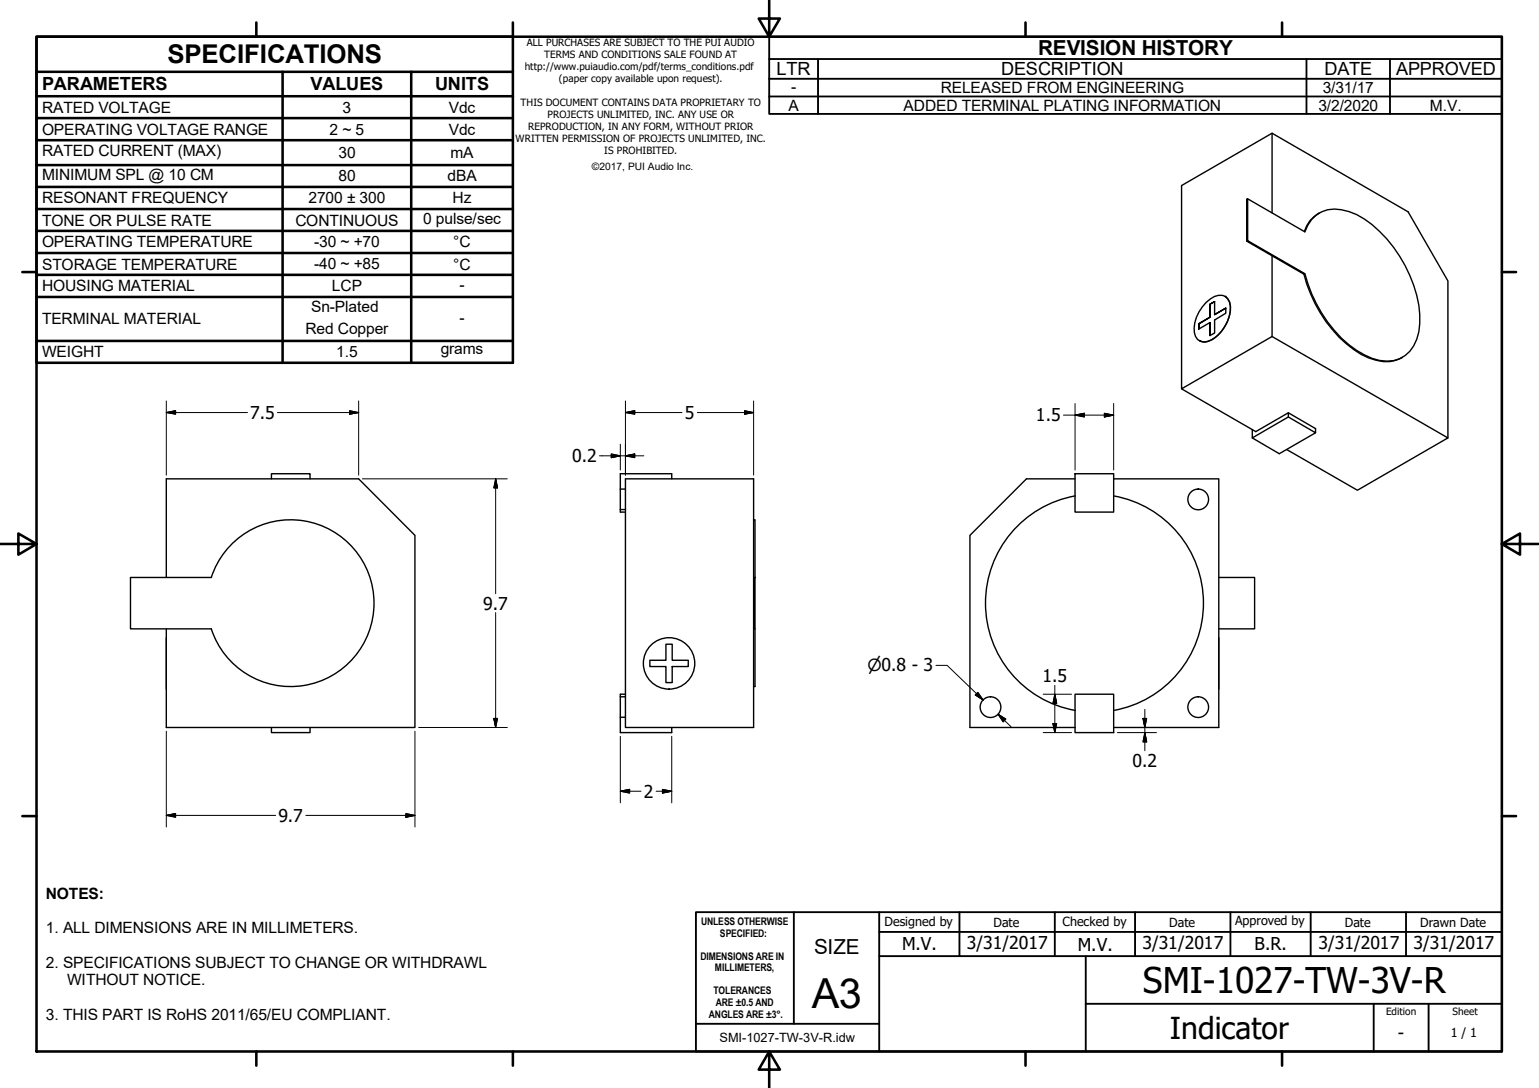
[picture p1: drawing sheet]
<svg xmlns="http://www.w3.org/2000/svg" width="420mm" height="297mm" viewBox="0 0 420 297" stroke-linecap="round" stroke-linejoin="round" font-family="sans-serif">
<defs><g id="words">
<text font-size="11.3" x="221.6" y="275.1">A3</text>
<text font-size="9.7" x="312" y="271">SMI-1027-TW-3V-R</text>
<text font-size="8.3" x="319.4" y="283.6">Indicator</text>
<text font-size="7" x="45.7" y="17.3">SPECIFICATIONS</text>
<g font-size="5.7">
<text x="283.4" y="15">REVISION HISTORY</text>
<text x="222.2" y="260.3">SIZE</text>
</g>
<g font-size="5">
<text x="212" y="20.6">LTR</text>
<text x="273.3" y="20.6">DESCRIPTION</text>
<text x="361.6" y="20.6">DATE</text>
<text x="381.1" y="20.6">APPROVED</text>
<text x="11.5" y="24.7">PARAMETERS</text>
<text x="84.8" y="24.7">VALUES</text>
<text x="118.8" y="24.7">UNITS</text>
</g>
<g font-size="4.8">
<text x="68.3" y="114.3">7.5</text>
<text x="186.9" y="114.3">5</text>
<text x="282.8" y="115">1.5</text>
<text x="156.2" y="126.2">0.2</text>
<text x="132" y="166.4">9.7</text>
<text x="284.6" y="186.3">1.5</text>
<text x="309.2" y="209.3">0.2</text>
<text x="175.8" y="217.8">2</text>
<text x="76" y="224.3">9.7</text>
<text x="246.3" y="259.4">M.V.</text>
<text x="264" y="259.2">3/31/2017</text>
<text x="294.3" y="259.5">M.V.</text>
<text x="311.9" y="259.1">3/31/2017</text>
<text x="342.5" y="259.4">B.R.</text>
<text x="359.9" y="259.2">3/31/2017</text>
<text x="385.9" y="259.2">3/31/2017</text>
<text x="381.6" y="283.6">-</text>
</g>
<text font-size="4.6" x="236.8" y="183.3">⌀0.8 - 3</text>
<g font-size="4.3">
<text x="216" y="25">-</text>
<text x="256.9" y="25.4">RELEASED FROM ENGINEERING</text>
<text x="361.1" y="25.4">3/31/17</text>
<text x="11.5" y="30.8">RATED VOLTAGE</text>
<text x="93.5" y="30.7">3</text>
<text x="122.5" y="30.7">Vdc</text>
<text x="215.3" y="30.2">A</text>
<text x="246.7" y="30.2">ADDED TERMINAL PLATING INFORMATION</text>
<text x="359.9" y="30.2">3/2/2020</text>
<text x="390.4" y="30.2">M.V.</text>
<text x="11.5" y="36.8">OPERATING VOLTAGE RANGE</text>
<text x="90" y="36.8">2 ~ 5</text>
<text x="122.5" y="36.8">Vdc</text>
<text x="11.5" y="42.7">RATED CURRENT (MAX)</text>
<text x="92.4" y="43.2">30</text>
<text x="123" y="43.2">mA</text>
<text x="11.5" y="49.1">MINIMUM SPL @ 10 CM</text>
<text x="92.4" y="49.5">80</text>
<text x="122.2" y="49.5">dBA</text>
<text x="11.5" y="55.5">RESONANT FREQUENCY</text>
<text x="84.3" y="55.5">2700 ± 300</text>
<text x="123.6" y="55.5">Hz</text>
<text x="11.5" y="61.6">TONE OR PULSE RATE</text>
<text x="80.6" y="61.6">CONTINUOUS</text>
<text x="115.5" y="61.1">0 pulse/sec</text>
<text x="11.5" y="67.5">OPERATING TEMPERATURE</text>
<text x="85.7" y="67.5">-30 ~ +70</text>
<text x="123.8" y="67.5">°C</text>
<text x="11.5" y="73.6">STORAGE TEMPERATURE</text>
<text x="85.7" y="73.5">-40 ~ +85</text>
<text x="123.8" y="73.6">°C</text>
<text x="11.5" y="79.6">HOUSING MATERIAL</text>
<text x="90.6" y="79.6">LCP</text>
<text x="125.4" y="79.1">-</text>
<text x="11.5" y="88.6">TERMINAL MATERIAL</text>
<text x="85" y="85.1">Sn-Plated</text>
<text x="125.4" y="88.1">-</text>
<text x="83.4" y="91.2">Red Copper</text>
<text x="11.5" y="97.5">WEIGHT</text>
<text x="91.8" y="97.5">1.5</text>
<text x="120.3" y="96.7">grams</text>
<text x="12.5" y="245.3">NOTES:</text>
<text x="12.5" y="254.8">1. ALL DIMENSIONS ARE IN MILLIMETERS.</text>
<text x="12.5" y="264.2">2. SPECIFICATIONS SUBJECT TO CHANGE OR WITHDRAWL</text>
<text x="18.4" y="269">WITHOUT NOTICE.</text>
<text x="12.5" y="278.4">3. THIS PART IS RoHS 2011/65/EU COMPLIANT.</text>
</g>
<text font-size="3.5" x="196.4" y="284.5">SMI-1027-TW-3V-R.idw</text>
<g font-size="3.4">
<text x="241.5" y="252.7">Designed by</text>
<text x="271.2" y="253">Date</text>
<text x="290.1" y="252.7">Checked by</text>
<text x="319.2" y="253">Date</text>
<text x="337.2" y="252.7">Approved by</text>
<text x="367.2" y="253">Date</text>
<text x="387.7" y="253">Drawn Date</text>
<text x="396" y="283.1">1 / 1</text>
</g>
<g font-size="2.9">
<text x="191.4" y="252.7">UNLESS OTHERWISE</text>
<text x="196.5" y="255.8">SPECIFIED:</text>
<text x="191.2" y="262.1">DIMENSIONS ARE IN</text>
<text x="195.2" y="265.2">MILLIMETERS,</text>
<text x="194.8" y="271.5">TOLERANCES</text>
<text x="195.4" y="274.6">ARE ±0.5 AND</text>
<text x="193.5" y="277.8">ANGLES ARE ±3°.</text>
</g>
<text font-size="2.8" x="161.6" y="46.3">©2017, PUI Audio Inc.</text>
<g font-size="2.7">
<text x="143.8" y="12.5">ALL PURCHASES ARE SUBJECT TO THE PUI AUDIO</text>
<text x="148.6" y="15.8">TERMS AND CONDITIONS SALE FOUND AT</text>
<text x="143.3" y="19">http://www.puiaudio.com/pdf/terms_conditions.pdf</text>
<text x="152.6" y="22.3">(paper copy available upon request).</text>
<text x="142.1" y="28.9">THIS DOCUMENT CONTAINS DATA PROPRIETARY TO</text>
<text x="144.2" y="35.5">REPRODUCTION, IN ANY FORM, WITHOUT PRIOR</text>
<text x="149.5" y="32.2">PROJECTS UNLIMITED, INC. ANY USE OR</text>
<text x="140.8" y="38.8">WRITTEN PERMISSION OF PROJECTS UNLIMITED, INC.</text>
<text x="165" y="42.1">IS PROHIBITED.</text>
<text x="378.4" y="277.1">Edition</text>
<text x="396.6" y="277.1">Sheet</text>
</g>
</g></defs>
<!-- layer: Visible (ISO) -->
<g fill="none" stroke="#000" stroke-width=".38">
<path d="M347.3 36.4v21.7M340.6 54.3l15.6 9a8.4 8.4 0 0 1 10-6 22 22 0 0 1 12.4 7.9 36.6 36.6 0 0 1 9 20.7 14 14 0 0 1-2.7 10 8.9 8.9 0 0 1-10.3 1.9 30.3 30.3 0 0 1-15.3-14.9l-1.2-2.7-1.9-5.5M360.2 58.2a8.6 8.6 0 0 0-4.1 5M340.4 65.8l.2-.1 15.6 9-.2 .2zM340.6 65.7v-11.4l-.2 .1v11.4M347.3 69.8v22.1M356 74.9a35.8 35.8 0 0 0 15.6 21.9 13.3 13.3 0 0 0 9.5 1.5l1.8-.8M327.3 88.4l3-1.8-3 1.8M329.2 82.6a4.8 4.8 0 0 1 5.4-1.7 4.2 4.2 0 0 1 1.3 4.2 10.7 10.7 0 0 1-6.1 8.1 2.73 2.73 0 0 1-3.7-2.4 10.3 10.3 0 0 1 3.1-8.2zM330.3 88.1l-3 1.7v-1.4v1.4M330.3 83v3.6v-3.6l1.3-.7zM331.6 82.3v3.6l3-1.8-3 1.8"/>
<path d="M334.5 80.9a3.7 3.7 0 0 1 1.4 3.9 10.1 10.1 0 0 1-6.6 8.5h-.9l-.9-.3M334.6 84.1v1.4l-3 1.9v3.5l-1.3 .7v-3.5v3.5M347.3 91.9l-24.7 14.3v-55.5l24.7-14.3 37.1 21.4 10.9 18.9v42.9M347.3 91.9l48 27.7-24.7 14.2-19.3-11.1M322.6 106.2l20.2 11.6 8.9-5.1M351.7 112.7l7.5 4.3v1.2l-7.5-4.4zM351.7 113.8l-9.8 5.8v-2.3M359.2 118.2l-10 5.7-7.3-4.3M74.1 130.7v-1.4h10.5v1.4M169.4 139.1h1.4M169.4 133.5h1.4M183.4 130.7v-1.4h-14v10.5h1.4"/>
<path d="M293.5 130.7h-13.3l-15.4 15.5v52.4h28.7M293.5 129.3h10.5v10.5h-10.5zM293.6 135.4a29.7 29.7 0 0 0-24.6 29.3 29.7 29.7 0 0 0 24.5 29.3M304 130.7h28.7v67.9h-28.7M304.1 135.4a29.7 29.7 0 0 1 24.4 29.3 29.7 29.7 0 0 1-24.5 29.3M45.4 157.7v-27h52.5l15.4 15.5v52.4h-67.9v-26.9M57.7 157.7a22.8 22.8 0 0 1 35-11.4 22.8 22.8 0 0 1 0 36.8 22.8 22.8 0 0 1-35-11.4M57.7 157.7h-22.1v14h22.1M205.7 157.7v-27h-34.9v67.9h34.9v-26.9M205.7 157.7h.4v14h-.4zM205.7 141.9h.4v15.8M332.7 157.7h9.8v14h-9.8"/>
<path d="M45.4 174.1v14M206.1 171.7v15.7h-.4M332.7 174.1v14M74.1 198.6v1.4h10.5v-1.4M169.4 195.8h1.4M169.4 190.2h1.4M170.8 189.5h-1.4v10.5h14v-1.4M177.4 180.3h4.4v-4.4h1.7v4.4h4.4v1.7h-4.4v4.4h-1.7v-4.4h-4.4zM293.5 189.5h10.5v10.5h-10.5z"/>
<circle cx="327.1" cy="136.4" r="2.83"/>
<circle cx="182.7" cy="181.1" r="7"/>
<circle cx="270.4" cy="193.1" r="2.83"/>
<circle cx="327.1" cy="193.1" r="2.83"/>
</g>
<g fill="#000">
<circle cx="327.5" cy="93" r=".19"/>
<circle cx="334.5" cy="80.9" r=".19"/>
</g>
<!-- layer: Border (ISO) -->
<g fill="none" stroke="#000" stroke-width=".7">
<path d="M10 10h400v277.1h-400zM70 6.1v3.9M140 6.1v3.9M210 0v10l-2.9-4.9h5.8l-2.9 4.9M280 6.1v3.9M350 6.1v3.9M6.1 74.3h3.9M410 74.3h3.9M0 148.5h10l-5-2.8v5.7l5-2.9M410 148.5l5 2.9v-5.7l-5 2.8h10M6.1 222.8h3.9M410 222.8h3.9"/>
<path d="M70 287.1v3.8M140 287.1v3.8M210 287.1l2.9 4.9h-5.8l2.9-4.9v9.9M280 287.1v3.8M350 287.1v3.8"/>
</g>
<!-- layer: Title (ISO) -->
<g fill="none" stroke="#000" stroke-width=".51">
<path d="M216.7 249v30.5M240 249h-50v38.1h50M240 249h170v38.1h-170zM240 254.4h170M261.9 249v12M288 249v12M309.9 249v12M335.9 249v12M357.8 249v12M383.9 249v12M190 279.5h50M240 261h170"/>
<path d="M296.4 274.1h113.6M296.4 261v26.1M375 274.1v13M390 274.1v13"/>
</g>
<!-- layer: Symbol (ISO) -->
<path d="M210 16.1v-6.1h200v6.1M223.3 16.1v15M356.7 16.1v15M379.5 16.1v15M410 16.1h-200v5.4M410 16.1v15h-200v-9.6M210 21.5h200M210 26.3h200" fill="none" stroke="#000" stroke-width=".51"/>
<g fill="none" stroke="#000" stroke-width=".7">
<path d="M10 19.6v-9.6h130v9.6M77.2 19.6v79.4M112.3 19.6v79.4M140 19.6h-130v6.7M140 19.6v79.4h-130v-72.7M10 26.3h130M10 32.2h130M10 38.3h130M10 45.1h130M10 51h130M10 57.1h130M10 63h130"/>
<path d="M10 69.1h130M10 75h130M10 81.1h130M10 93.1h130"/>
</g>
<!-- layer: Dimension (ISO) -->
<g fill="none" stroke="#000" stroke-width=".27">
<path d="M45.4 112.6l2.5-.5v1zM45.4 109.5v20.2M45.4 112.6h22.2M75.8 112.6h22.1M95.4 112.1l2.5 .5-2.5 .5zM97.9 109.5v20.2M170.8 112.6l2.5-.5v1zM170.8 112.6h15.4M170.8 109.5v20.2M190.4 112.6h15.3M203.3 112.1l2.4 .5-2.4 .5zM205.7 109.5v20.2"/>
<path d="M290.3 113.3h13.7M293.5 113.3l2.5-.5v1zM293.5 110.2v18.1M301.5 112.8l2.5 .5-2.5 .5zM304 110.2v18.1M98.9 130.7h39.6M135.3 130.7l.5 2.5h-1zM135.3 130.7v31.4M163.6 124.4h12.2M166.9 123.9l2.5 .5-2.5 .6zM169.4 121.3v7M170.8 124.4l2.5-.5v1.1z"/>
<path d="M135.3 167.2v31.4M45.4 199.6v26.2M113.3 199.6v26.2M114.3 198.6h24.2M134.8 196.1h1l-.5 2.5zM255.5 181.7h3.1l9.8 9.4-1.8-1.8M267 189l1.4 2.1-2.1-1.4zM272.5 195l2.1 1.3-.7 .8zM272.5 195l3.5 3.4M284.8 189.5h7.7M287.5 197.5h1l-.5 2.5zM288 189.5l.5 2.5h-1z"/>
<path d="M288 187.1v12.9M312 196.1h1.1l-.6 2.5zM312.5 193.7v11.3M169.4 216l2.5-.5v1zM169.4 216h5.6M169.4 201v18.2M179.1 216h4.3M180.8 215.5l2.6 .5-2.6 .5zM183.4 201v18.2M284.8 200h7.7M305.1 200h10.6M312.5 200l.6 2.6h-1.1z"/>
<path d="M45.4 222.6l2.5-.5v1zM45.4 222.6h29.8M83.5 222.6h29.8M110.8 222.1l2.5 .5-2.5 .5z"/>
</g>
<g fill="#000" stroke="#000" stroke-width=".27">
<path d="M45.4 112.6l2.5-.5zM45.4 112.6l2.5-.5v1zM95.4 113.1l2.5-.5zM95.4 112.1l2.5 .5-2.5 .5zM170.8 112.6l2.5-.5zM170.8 112.6l2.5-.5v1zM203.3 113.1l2.4-.5zM203.3 112.1l2.4 .5-2.4 .5zM293.5 113.3l2.5-.5zM293.5 113.3l2.5-.5v1zM301.5 113.8l2.5-.5zM301.5 112.8l2.5 .5-2.5 .5z"/>
<path d="M135.3 130.7l.5 2.5zM135.3 130.7l.5 2.5h-1zM166.9 125l2.5-.6zM166.9 123.9l2.5 .5-2.5 .6zM170.8 124.4l2.5-.5zM170.8 124.4l2.5-.5v1.1zM134.8 196.1l.5 2.5zM134.8 196.1h1l-.5 2.5zM266.3 189.7l2.1 1.4zM267 189l1.4 2.1-2.1-1.4zM272.5 195l2.1 1.3zM272.5 195l2.1 1.3-.7 .8z"/>
<path d="M287.5 197.5l.5 2.5zM287.5 197.5h1l-.5 2.5zM288 189.5l.5 2.5zM288 189.5l.5 2.5h-1zM312 196.1l.5 2.5zM312 196.1h1.1l-.6 2.5zM169.4 216l2.5-.5zM169.4 216l2.5-.5v1zM180.8 216.5l2.6-.5zM180.8 215.5l2.6 .5-2.6 .5zM312.5 200l.6 2.6zM312.5 200l.6 2.6h-1.1z"/>
<path d="M45.4 222.6l2.5-.5zM45.4 222.6l2.5-.5v1zM110.8 223.1l2.5-.5zM110.8 222.1l2.5 .5-2.5 .5z"/>
</g>
<use href="#words"/>
</svg>
